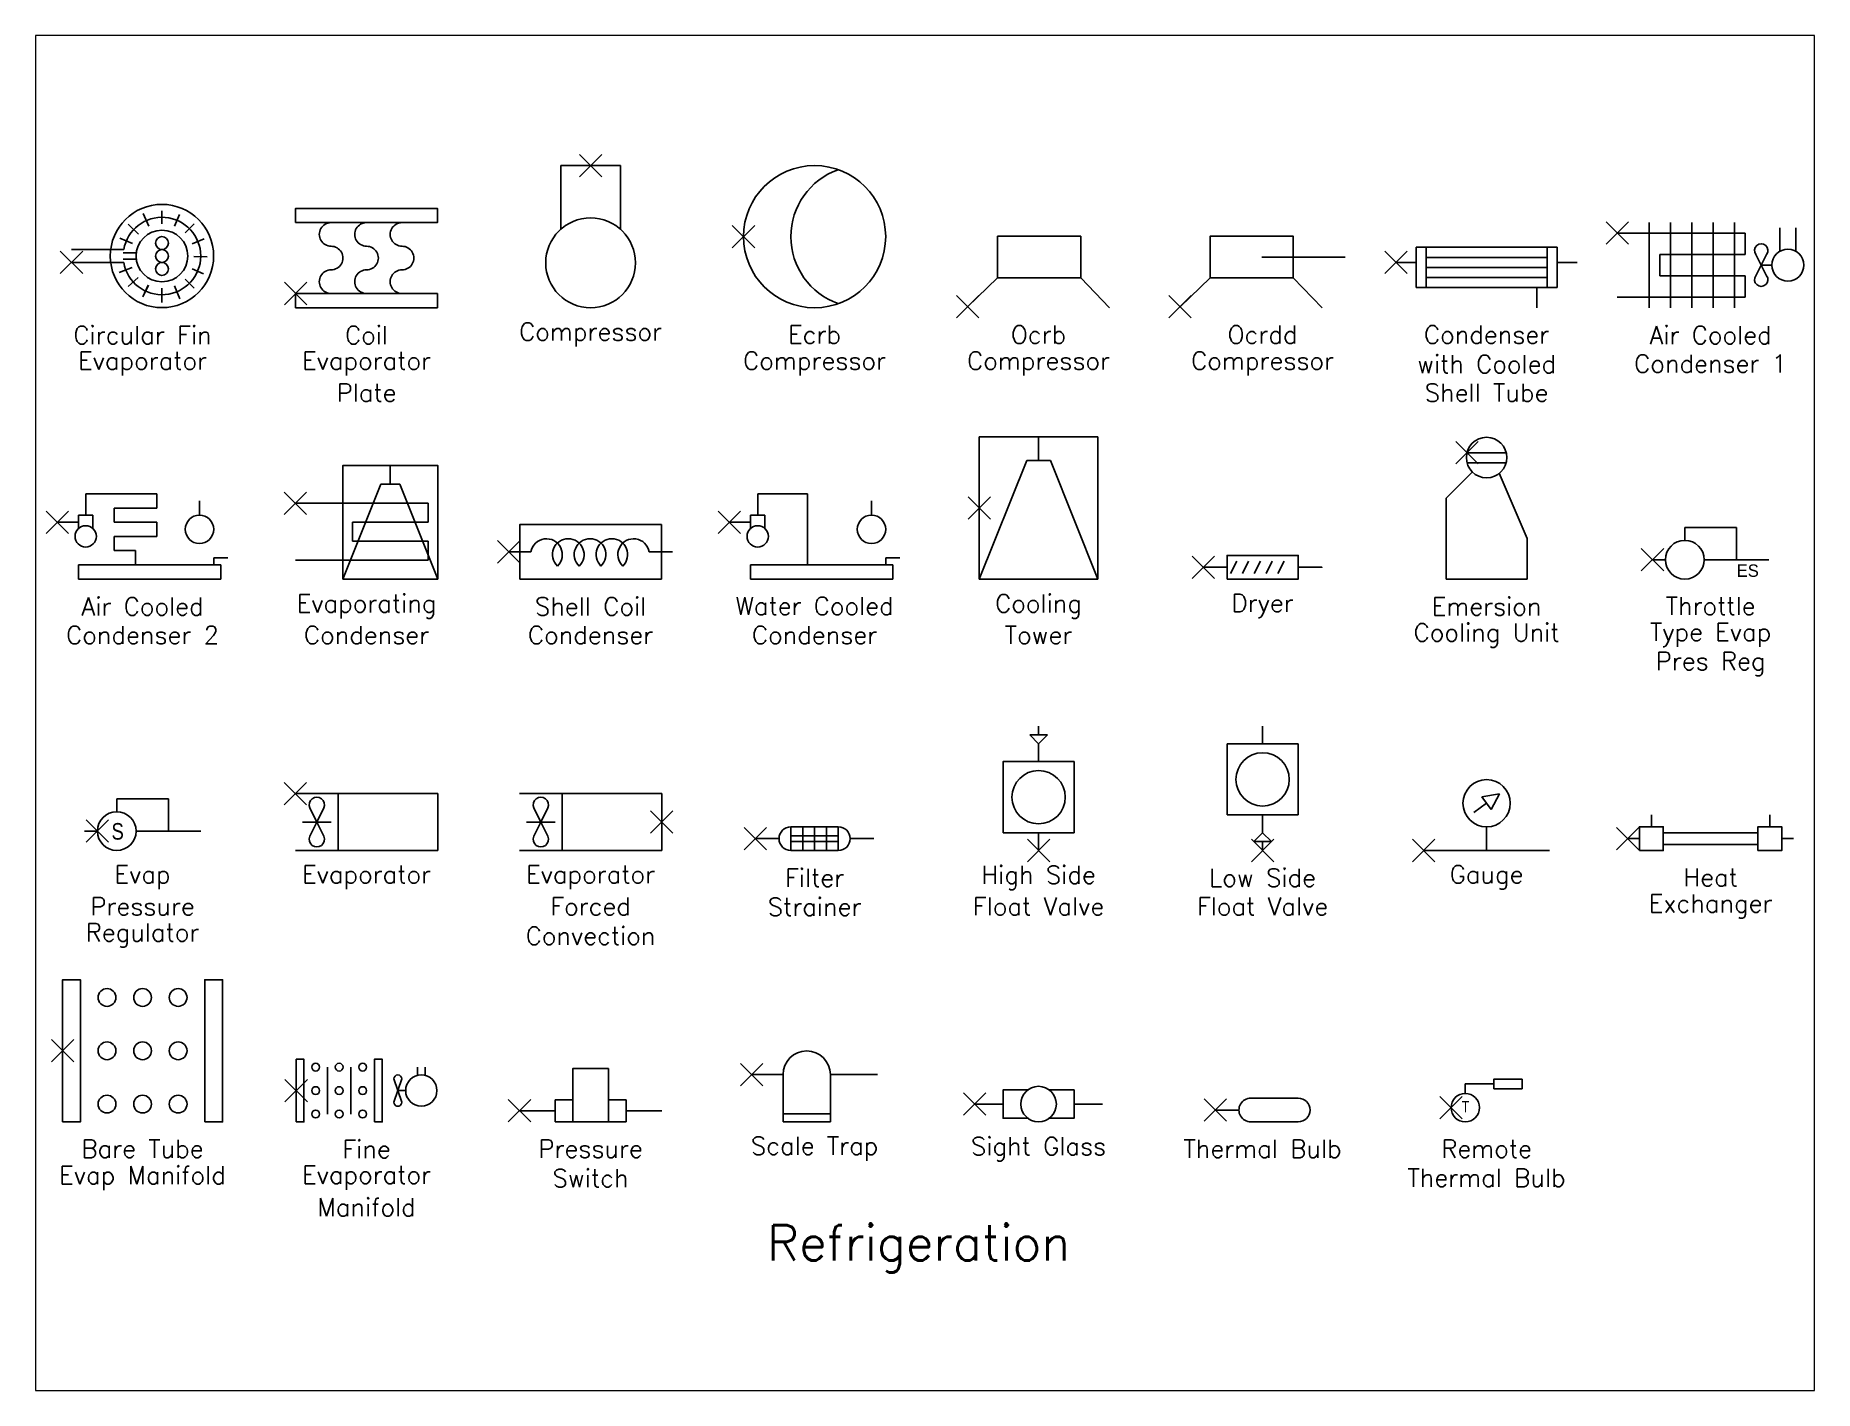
# Paper-space layout 'Layout1' of a CAD drawing. Header units: inches. Extents: x 1.05 to 9.45, y 0.8 to 7.2.
# The model-space entities are those that its viewports show. They can reach past a viewport. Long polylines and large blocks are cut down to what shows.
import ezdxf
from ezdxf.enums import TextEntityAlignment as Align

# ---------------------------------------------------------------- set-up
doc = ezdxf.new("R2010")
doc.units = ezdxf.units.IN
doc.header["$MEASUREMENT"] = 0
doc.linetypes.add('DOTS', pattern=[0.1, 0.05, -0.05])
doc.layers.add('Block origin', color=7, linetype='Continuous')
doc.layers.add('Text', color=6, linetype='Continuous')
doc.styles.add('ATTR', font='romans.shx', dxfattribs={"width": 0.8, "height": 0.24})
doc.styles.add('blk_label', font='romans.shx')

psp = doc.layouts.get("Layout1")

msp = doc.modelspace()

# ---------------------------------------------------------------- texts
at = {"style": 'ATTR', "width": 0.8, "flags": 9}
for tag, p, height in [('ESTCODE', (211.52, 7.65), 0.0000612), ('ESTCODE', (216.18, -91.63), 0.0000299), ('ESTMISC', (216.18, -91.63), 0.0000299), ('ESTPARA1', (216.18, -91.63), 0.0000299)]:
    msp.add_attdef(tag, p, '', height=height, dxfattribs=at)
at = {"layer": 'Text', "style": 'blk_label'}
for s, height, p in [('Circular Fin', 3.0243, (0, -4.54)), ('Coil', 3.024, (37.8, -4.54)), ('Compressor', 3.024, (75.61, -4.54)), ('Air Cooled', 3.024, (264.63, -4.54)), ('Ecrb', 3.024, (113.41, -4.54)), ('Ocrb', 3.024, (151.21, -4.54)), ('Ocrdd', 3.024, (189.02, -4.54)), ('Condenser', 3.024, (226.82, -4.54)), ('Evaporator', 3.024, (0, -9.44)), ('Evaporator', 3.024, (37.8, -9.44)), ('Compressor', 3.024, (113.41, -9.44)), ('Compressor', 3.024, (151.21, -9.44)), ('Compressor', 3.024, (189.02, -9.44)), ('with Cooled', 3.0243, (226.82, -9.44)), ('Condenser 1', 3.0243, (264.63, -9.44)), ('Plate', 3.024, (37.8, -14.34)), ('Shell Tube', 3.024, (226.82, -14.34)), ('Air Cooled', 3.024, (0, -50.35)), ('Evaporating', 3.0243, (37.8, -50.35)), ('Shell Coil', 3.024, (75.61, -50.35)), ('Water Cooled', 3.0243, (113.41, -50.35)), ('Cooling', 3.024, (151.21, -50.35)), ('Dryer', 3.024, (189.02, -50.35)), ('Emersion', 3.024, (226.82, -50.35)), ('Throttle', 3.024, (264.63, -50.35)), ('Condenser 2', 3.0243, (0, -55.25)), ('Condenser', 3.024, (37.8, -55.25)), ('Condenser', 3.024, (75.61, -55.25)), ('Condenser', 3.024, (113.41, -55.25)), ('Tower', 3.024, (151.21, -55.25)), ('Cooling Unit', 3.0243, (226.82, -55.25)), ('Type Evap', 3.024, (264.63, -55.25)), ('Pres Reg', 3.024, (264.63, -60.15)), ('Evap', 3.024, (0, -96.16)), ('Evaporator', 3.024, (37.8, -96.16)), ('Evaporator', 3.024, (75.61, -96.16)), ('Filter', 3.024, (113.41, -96.16)), ('High Side', 3.024, (151.21, -96.16)), ('Low Side', 3.024, (189.02, -96.16)), ('Gauge', 3.024, (226.82, -96.16)), ('Heat', 3.024, (264.63, -96.16)), ('Exchanger', 3.024, (264.63, -101.06)), ('Pressure', 3.024, (0, -101.06)), ('Forced', 3.024, (75.61, -101.06)), ('Strainer', 3.024, (113.41, -101.06)), ('Float Valve', 3.0243, (151.21, -101.06)), ('Float Valve', 3.0243, (189.02, -101.06)), ('Regulator', 3.024, (0, -105.96)), ('Convection', 3.024, (75.61, -105.96)), ('Bare Tube', 3.024, (0, -141.98)), ('Fine', 3.024, (37.8, -141.98)), ('Pressure', 3.024, (75.61, -141.98)), ('Scale Trap', 3.024, (113.41, -141.98)), ('Sight Glass', 3.0243, (151.21, -141.98)), ('Thermal Bulb', 3.0243, (189.02, -141.98)), ('Remote', 3.024, (226.82, -141.98)), ('Evap Manifold', 3.0243, (0, -146.88)), ('Evaporator', 3.024, (37.8, -146.88)), ('Switch', 3.024, (75.61, -146.88)), ('Thermal Bulb', 3.0243, (226.82, -146.88)), ('Manifold', 3.024, (37.8, -151.78)), ('Refrigeration', 6, (130.99, -158.71))]:
    msp.add_text(s, height=height, dxfattribs=at).set_placement(p, align=Align.MIDDLE)

# ---------------------------------------------------------------- blocks, each defined once
blk = doc.blocks.new('Circular Fin Evaporator')
for p, q in [((11.3273, 4.79731), (9.5406, 6.48159)), ((13.0396, 6.15072), (12.1019, 8.28775)), ((15.26, 6.54), (15.26, 8.72)), ((18.2413, 8.11345), (17.3918, 6.11206)), ((20.71, 6.54), (19.1561, 4.98609)), ((10.2673, 3.20927), (8.1653, 4.10155)), ((22.4063, 3.97727), (20.3705, 3.15475)), ((0, 2.18), (8.8213, 2.18)), ((8.8107, 0), (0, 0)), ((10.9481, 1.63501), (8.72, 1.63501)), ((8.72, 0.545), (10.9481, 0.545)), ((20.6532, 0.99587), (22.8889, 0.95684)), ((10.2406, -0.83677), (8.0645, -1.67211)), ((11.2396, -2.53001), (9.5323, -4.0673)), ((20.71, -4.36), (19.1552, -2.80511)), ((22.2835, -1.89129), (20.3713, -1.0796)), ((12.9725, -3.81555), (12.0354, -5.82513)), ((12.0354, -5.82513), (12.9568, -3.84938)), ((15.2175, -6.76999), (15.2307, -4.32549)), ((18.292, -6.16177), (17.3534, -3.91689))]:
    blk.add_line(p, q)
for centre, radius in [((15.26, 1.09), 8.72), ((15.26, 1.09), 4.36), ((15.26, 3.27), 1.09), ((15.26, 1.09), 1.09), ((15.26, -1.09), 1.09)]:
    blk.add_circle(centre, radius)
blk.add_arc((15.26, 1.09), 6.54, 189.5928, 170.3916)
at = {"style": 'ATTR', "width": 0.8, "flags": 9}
blk.add_attdef('ESTCODE', (0, 0), '', height=0.000048, dxfattribs=at)
blk = doc.blocks.new('Coil Evaporator Plate')
for points in [[(0, 11.97), (0, 14.364), (23.9401, 14.364), (23.9401, 11.97)], [(0, -2.394), (0, 0), (23.9401, 0), (23.9401, -2.394)]]:
    blk.add_lwpolyline(points, close=True)
for centre, start, end in [((5.985, 9.97508), 89.99998, 270), ((11.97, 9.97508), 89.99998, 270), ((17.955, 9.97508), 89.99998, 270), ((5.9851, 5.98524), 270, 90.00002), ((11.97, 5.98524), 270, 90.00002), ((17.9551, 5.98524), 270, 90.00002), ((5.985, 1.9954), 89.99998, 270), ((11.97, 1.9954), 89.99998, 270), ((17.955, 1.9954), 89.99998, 270)]:
    blk.add_arc(centre, 1.99492, start, end)
at = {"style": 'ATTR', "width": 0.8, "flags": 9}
blk.add_attdef('ESTCODE', (0, 0), '', height=0.0000479, dxfattribs=at)
blk = doc.blocks.new('Compressor')
for p, q in [((-5.05003, -10.7822), (-5.05001, 0)), ((-5.05001, 0), (5.05001, 0)), ((5.05001, 0), (5.05001, -10.8262))]:
    blk.add_line(p, q)
blk.add_circle((0.00001, -16.4125), 7.575)
at = {"style": 'ATTR', "width": 0.8, "flags": 9}
blk.add_attdef('ESTCODE', (0, 0), '', height=0.0000615, dxfattribs=at)
blk = doc.blocks.new('Ecrb Compressor')
blk.add_circle((12, 0), 12)
blk.add_arc((20, 0), 12, 109.5804, 250.5288)
at = {"style": 'ATTR', "width": 0.8, "flags": 9}
blk.add_attdef('ESTCODE', (0, 0), '', height=0.000048, dxfattribs=at)
blk = doc.blocks.new('Ocrb Compressor')
for p, q in [((5.0498, 4.8765), (0, 0)), ((19.0898, 4.8765), (23.9663, -0.1733))]:
    blk.add_line(p, q)
blk.add_lwpolyline([(5.0498, 4.8765), (5.0498, 11.8965), (19.0898, 11.8965), (19.0898, 4.8765)], close=True)
at = {"style": 'ATTR', "width": 0.8, "flags": 9}
blk.add_attdef('ESTCODE', (0, 0), '', height=0.0000479, dxfattribs=at)
blk = doc.blocks.new('Ocrdd Compressor')
for p, q in [((13.8248, 8.3865), (27.8648, 8.3865)), ((5.0498, 4.8765), (0, 0)), ((19.0898, 4.8765), (23.9663, -0.1733))]:
    blk.add_line(p, q)
blk.add_lwpolyline([(5.0498, 4.8765), (5.0498, 11.8965), (19.0898, 11.8965), (19.0898, 4.8765)], close=True)
at = {"style": 'ATTR', "width": 0.8, "flags": 9}
blk.add_attdef('ESTCODE', (0, 0), '', height=0.0000557, dxfattribs=at)
blk = doc.blocks.new('Air Cooled Condenser 1')
for p, q in [((0, 0), (21.6, 0)), ((5.39999, 1.8), (5.39999, -12.6)), ((9, -12.6), (9, 1.8)), ((12.6, 1.8), (12.6, -12.6)), ((16.20001, -12.6), (16.20001, 1.8)), ((19.8, 1.8), (19.8, -12.6)), ((21.6, 0), (21.6, -3.6)), ((27.45, -3.079), (27.45, 0.9)), ((30.14999, -3.079), (30.14999, 0.9)), ((7.20001, -3.6), (7.20001, -7.2)), ((21.6, -3.6), (7.20001, -3.6)), ((24.3, -5.4), (23.39999, -3.6)), ((23.39999, -7.2), (24.3, -5.4)), ((25.2, -3.6), (24.3, -5.4)), ((26.1, -5.4), (24.3, -5.4)), ((24.3, -5.4), (25.2, -7.2)), ((7.20001, -7.2), (21.6, -7.2)), ((21.6, -7.2), (21.6, -10.8)), ((21.6, -10.8), (0, -10.8))]:
    blk.add_line(p, q)
blk.add_circle((28.8, -5.4), 2.7)
for centre, start, end in [((24.3, -2.925), 323.1301, 216.8699), ((24.3, -7.875), 143.1301, 36.8699)]:
    blk.add_arc(centre, 1.125, start, end)
at = {"style": 'ATTR', "width": 0.8, "flags": 9}
blk.add_attdef('ESTCODE', (0, 0), '', height=0.000063, dxfattribs=at)
blk = doc.blocks.new('Air Cooled Condenser 2')
for p, q in [((4.7999, 4.8), (4.7999, 1.2)), ((16.7999, 4.8), (4.7999, 4.8)), ((16.7999, 2.4), (16.7999, 4.8)), ((24, 1.2), (24, 3.6)), ((3.6, 0), (0, 0)), ((3.6, 1.2), (3.6, -1.2)), ((3.6, 1.2), (6, 1.2)), ((6, 1.2), (6, -1.2)), ((9.6, 2.4), (16.7999, 2.4)), ((9.6, 0), (9.6, 2.4)), ((16.7999, 0), (9.6, 0)), ((16.7999, -2.4), (16.7999, 0)), ((9.6, -2.4), (16.7999, -2.4)), ((9.6, -4.8), (9.6, -2.4)), ((13.2, -4.8), (9.6, -4.8)), ((13.2, -7.2), (13.2, -4.8)), ((26.4, -6), (28.8, -6)), ((26.4, -7.2), (26.4, -6))]:
    blk.add_line(p, q)
blk.add_lwpolyline([(3.6, -9.6), (3.6, -7.2), (27.6, -7.2), (27.6, -9.6)], close=True)
for centre, radius in [((24, -1.2), 2.4), ((4.8, -2.4), 1.8)]:
    blk.add_circle(centre, radius)
at = {"style": 'ATTR', "width": 0.8, "flags": 9}
blk.add_attdef('ESTCODE', (0, 0), '', height=0.0000576, dxfattribs=at)
blk = doc.blocks.new('Evaporating Condenser')
at = {"linetype": 'DOTS'}
for p, q in [((14.4, 3.2), (8, -12.8)), ((24, -12.8), (17.6, 3.2))]:
    blk.add_line(p, q, dxfattribs=at)
for p, q in [((14.4, 3.2), (17.6, 3.2)), ((22.4, 0), (0, 0)), ((22.4, 0), (22.4, -3.2)), ((22.4, -3.2), (9.6, -3.2)), ((9.6, -3.2), (9.6, -6.4)), ((9.6, -6.4), (22.4, -6.4)), ((22.4, -6.4), (22.4, -9.6)), ((22.4, -9.6), (0, -9.6))]:
    blk.add_line(p, q)
for points in [[(8, -12.8), (8, 6.4), (24, 6.4), (24, -12.8)], [(16, 3.2), (16, 6.4), (16, 6.4), (16, 3.2)]]:
    blk.add_lwpolyline(points, close=True)
at = {"style": 'ATTR', "width": 0.8, "flags": 9}
blk.add_attdef('ESTCODE', (0, 0), '', height=0.000048, dxfattribs=at)
blk = doc.blocks.new('Shell Coil Condenser')
for p, q in [((0, 0), (3.72176, 0)), ((23.69509, -0.0014), (27.60001, 0))]:
    blk.add_line(p, q)
blk.add_lwpolyline([(1.84, -4.5999), (1.84, 4.6), (25.76, 4.6), (25.76, -4.5999)], close=True)
for centre, start, end in [((6.348, -0.4599), 313.6028, 170.0651), ((10.028, -0.4599), 313.6028, 226.3972), ((13.708, -0.4599), 313.6028, 226.3972), ((17.38799, -0.4599), 313.6028, 226.3972), ((21.06799, -0.4599), 9.900754, 226.3972)]:
    blk.add_arc(centre, 2.668, start, end)
at = {"style": 'ATTR', "width": 0.8, "flags": 9}
blk.add_attdef('ESTCODE', (0, 0), '', height=0.0000552, dxfattribs=at)
blk = doc.blocks.new('Water Cooled Condenser')
for p, q in [((4.79999, 4.8), (4.79999, 1.2)), ((13.19998, 4.8), (4.79999, 4.8)), ((13.19998, -7.2), (13.19998, 4.8)), ((24, 1.2), (24, 3.6)), ((3.59999, 0), (0, 0)), ((3.59999, 1.2), (3.59999, -1.2)), ((3.59999, 1.2), (6, 1.2)), ((6, 1.2), (6, -1.2)), ((26.39999, -6), (28.79998, -6)), ((26.39999, -7.2), (26.39999, -6))]:
    blk.add_line(p, q)
blk.add_lwpolyline([(3.59999, -9.6), (3.59999, -7.2), (27.59999, -7.2), (27.59999, -9.6)], close=True)
for centre, radius in [((23.99998, -1.2), 2.4), ((4.79999, -2.4), 1.8)]:
    blk.add_circle(centre, radius)
at = {"style": 'ATTR', "width": 0.8, "flags": 9}
blk.add_attdef('ESTCODE', (0, 0), '', height=0.0000576, dxfattribs=at)
blk = doc.blocks.new('Dryer')
for p, q in [((5.6232, 0.9981), (4.5907, -1.0815)), ((7.6232, 0.9981), (6.5907, -1.0815)), ((9.6232, 0.9981), (8.5907, -1.0815)), ((11.6232, 0.9981), (10.5907, -1.0815)), ((13.6232, 0.9981), (12.5907, -1.0815))]:
    blk.add_line(p, q)
for points in [[(0, 0), (0, 0), (4, 0), (4, 0)], [(4, -2), (4, 2), (16, 2), (16, -2)], [(16, 0), (16, 0), (20, 0), (20, 0)]]:
    blk.add_lwpolyline(points, close=True)
at = {"style": 'ATTR', "width": 0.8, "flags": 9}
blk.add_attdef('ESTCODE', (0, 0), '', height=0.00004, dxfattribs=at)
blk = doc.blocks.new('Emersion Cooling Unit')
for p, q in [((0, 0), (6.6212, 0)), ((6.59267, -1.71), (0, -1.71)), ((-3.53893, -7.6558), (0.8997, -3.2172)), ((10.14108, -14.4958), (5.41696, -3.4729)), ((-3.53893, -21.3358), (-3.53893, -7.6558)), ((10.14108, -21.3358), (10.14108, -14.4958)), ((-3.53893, -21.3358), (10.14108, -21.3358))]:
    blk.add_line(p, q)
blk.add_circle((3.30109, -0.8158), 3.42)
at = {"style": 'ATTR', "width": 0.8, "flags": 9}
blk.add_attdef('ESTCODE', (0, 0), '', height=0.0000599, dxfattribs=at)
blk = doc.blocks.new('Throttle Type Evap Pres Reg')
for p, q in [((5.45001, 5.4499), (14.17001, 5.4499)), ((5.45001, 3.2699), (5.45001, 5.4499)), ((14.17001, 5.4499), (14.17001, 0)), ((2.18, 0), (0, 0)), ((8.72001, 0), (19.62001, 0))]:
    blk.add_line(p, q)
blk.add_circle((5.45001, 0), 3.27)
blk.add_text('ES', height=2.1).set_placement((14.19001, -2.8901))
at = {"style": 'ATTR', "width": 0.8, "flags": 9}
blk.add_attdef('ESTCODE', (0, 0), '', height=0.0000392, dxfattribs=at)
blk = doc.blocks.new('Evap Pressure Regulator')
for p, q in [((3.27, 3.2699), (3.27, 5.4499)), ((3.27, 5.4499), (11.99, 5.4499)), ((11.99, 5.4499), (11.99, 0)), ((0, 0), (-2.18, 0)), ((6.54, 0), (17.44, 0))]:
    blk.add_line(p, q)
blk.add_circle((3.27, 0), 3.27)
at = {"width": 0.8333}
blk.add_text('S', height=2.8, dxfattribs=at).set_placement((2.3872, -1.4366))
at = {"style": 'ATTR', "width": 0.8, "flags": 9}
blk.add_attdef('ESTCODE', (0, 0), '', height=0.0000392, dxfattribs=at)
blk = doc.blocks.new('Evaporator')
for p, q in [((0, 0), (23.99998, 0)), ((7.2, 0), (7.2, -9.6001)), ((23.99998, 0), (23.99998, -9.6001)), ((3.6, -4.8001), (2.39999, -2.4001)), ((4.8, -2.4001), (3.6, -4.8001)), ((1.19999, -4.8001), (6, -4.8001)), ((3.6, -4.8001), (2.39999, -7.2001)), ((4.8, -7.2001), (3.6, -4.8001)), ((23.99998, -9.6001), (0, -9.6001))]:
    blk.add_line(p, q)
for centre, start, end in [((3.6, -1.9001), 337.3801, 202.6199), ((3.6, -7.7), 157.3801, 22.61987)]:
    blk.add_arc(centre, 1.3, start, end)
at = {"style": 'ATTR', "width": 0.8, "flags": 9}
blk.add_attdef('ESTCODE', (0, 0), '', height=0.000048, dxfattribs=at)
blk = doc.blocks.new('Filter Strainer')
for p, q in [((4, 0), (0, 0)), ((6, -2), (6, 2)), ((6, 2), (14, 2)), ((6, 0.5), (14, 0.5)), ((8, 2), (8, -2)), ((10, -2), (10, 2)), ((12, 2), (12, -2)), ((14, -2), (14, 2)), ((16, 0), (20, 0)), ((14, -0.5), (6, -0.5)), ((14, -2), (6, -2))]:
    blk.add_line(p, q)
for centre, start, end in [((6, 0), 90.0001, 269.9999), ((14, 0), 270, 90)]:
    blk.add_arc(centre, 2, start, end)
at = {"style": 'ATTR', "width": 0.8, "flags": 9}
blk.add_attdef('ESTCODE', (0, 0), '', height=0.00004, dxfattribs=at)
blk = doc.blocks.new('Heat Exchanger')
for p, q in [((4, 2), (4, 4)), ((24, 4), (24, 2)), ((0, 0), (2, 0)), ((6, 1), (22, 1)), ((26, 0), (28, 0)), ((22, -1), (6, -1))]:
    blk.add_line(p, q)
for points in [[(2, -2), (2, 2), (6, 2), (6, -2)], [(22, -2), (22, 2), (26, 2), (26, -2)]]:
    blk.add_lwpolyline(points, close=True)
at = {"style": 'ATTR', "width": 0.8, "flags": 9}
blk.add_attdef('ESTCODE', (0, 0), '', height=0.000056, dxfattribs=at)
blk = doc.blocks.new('Bare Tube Evap Manifold')
for points in [[(0, -12), (0, 12), (3, 12), (3, -12)], [(24, -12), (24, 12), (27, 12), (27, -12)]]:
    blk.add_lwpolyline(points, close=True)
for centre in [(7.5, 9), (13.5001, 9), (19.5, 9), (7.5, 0), (13.5001, 0), (19.5, 0), (7.5, -9), (13.5001, -9), (19.5, -9)]:
    blk.add_circle(centre, 1.5)
at = {"style": 'ATTR', "width": 0.8, "flags": 9}
blk.add_attdef('ESTCODE', (0, 0), '', height=0.000054, dxfattribs=at)
blk = doc.blocks.new('Fine Evaporator Manifold')
for p, q in [((5.28, -3.9599), (5.28, 3.96)), ((9.24, -3.9599), (9.24, 3.96)), ((20.46, 3.96), (20.46, 2.5457)), ((21.78, 2.5338), (21.78, 3.96)), ((17.16, 0), (16.5, 1.9801)), ((17.16, 0), (16.5, -1.98)), ((17.82, 1.9801), (17.16, 0)), ((17.82, -1.98), (17.16, 0)), ((18.48, 0), (17.16, 0))]:
    blk.add_line(p, q)
for points in [[(0, -5.2799), (0, 5.28), (1.32, 5.28), (1.32, -5.2799)], [(13.2, -5.2799), (13.2, 5.28), (14.52, 5.28), (14.52, -5.2799)]]:
    blk.add_lwpolyline(points, close=True)
for centre, radius in [((3.3, 3.96), 0.66), ((7.26, 3.96), 0.66), ((11.22, 3.96), 0.66), ((3.3, 0), 0.66), ((7.26, 0), 0.66), ((11.22, 0), 0.66), ((21.12, 0), 2.64), ((3.3, -3.9599), 0.66), ((7.26, -3.9599), 0.66), ((11.22, -3.9599), 0.66)]:
    blk.add_circle(centre, radius)
for centre, start, end in [((17.16, 1.9801), 0, 180), ((17.16, -1.98), 180, 0.00001)]:
    blk.add_arc(centre, 0.66, start, end)
at = {"style": 'ATTR', "width": 0.8, "flags": 9}
blk.add_attdef('ESTCODE', (0, 0), '', height=0.0000475, dxfattribs=at)
blk = doc.blocks.new('Pressure Switch')
for p, q in [((6, 0), (0, 0)), ((9, 1.875), (6, 1.875)), ((6, 1.875), (6, -1.875)), ((18, 1.875), (15, 1.875)), ((18, -1.875), (18, 1.875)), ((18, 0), (24, 0)), ((6, -1.875), (9, -1.875)), ((15, -1.875), (18, -1.875))]:
    blk.add_line(p, q)
blk.add_lwpolyline([(9, -1.875), (9, 7.125), (15, 7.125), (15, -1.875)], close=True)
at = {"style": 'ATTR', "width": 0.8, "flags": 9}
blk.add_attdef('ESTCODE', (0, 0), '', height=0.000048, dxfattribs=at)
blk = doc.blocks.new('Scale Trap')
for p, q in [((5.32, 0), (0, 0)), ((5.32, 0), (5.32, -7.98)), ((13.3, 0), (21.28, 0)), ((13.3, -7.98), (13.3, 0)), ((5.32, -6.65), (13.3, -6.65)), ((5.32, -7.98), (13.3, -7.98))]:
    blk.add_line(p, q)
blk.add_arc((9.31, 0), 3.99, 0, 180)
at = {"style": 'ATTR', "width": 0.8, "flags": 9}
blk.add_attdef('ESTCODE', (0, 0), '', height=0.0000426, dxfattribs=at)
blk = doc.blocks.new('Thermal Bulb')
for p, q in [((4, 0), (0, 0)), ((14, 2), (6, 2)), ((6, -2), (14, -2))]:
    blk.add_line(p, q)
for centre, start, end in [((6, 0), 89.9999, 270.0001), ((14, 0), 270, 90)]:
    blk.add_arc(centre, 2, start, end)
at = {"style": 'ATTR', "width": 0.8, "flags": 9}
blk.add_attdef('ESTCODE', (0, 0), '', height=0.000032, dxfattribs=at)
blk = doc.blocks.new('Remote Thermal Bulb')
for points in [[(2.4, 2.39999), (2.4, 4), (2.4, 4), (2.4, 2.39999)], [(2.4, 4), (2.4, 4), (7.2, 4), (7.2, 4)], [(7.2, 3.20001), (7.2, 4.80001), (12, 4.80001), (12, 3.20001)]]:
    blk.add_lwpolyline(points, close=True)
blk.add_circle((2.4, 0), 2.4)
at = {"width": 0.8333}
blk.add_text('T', height=1.92, dxfattribs=at).set_placement((1.7862, -0.79242))
at = {"style": 'ATTR', "width": 0.8, "flags": 9}
blk.add_attdef('ESTCODE', (0, 0), '', height=0.000024, dxfattribs=at)
blk = doc.blocks.new('Condenser with Cooled Shell Tube')
for p, q in [((3.39999, 0), (0, 0)), ((3.39999, 2.55), (27.2, 2.55)), ((3.39999, -4.25), (3.39999, 2.55)), ((5.09999, 2.55), (5.09999, -4.25)), ((5.09999, 0.85), (25.5, 0.85)), ((25.5, -4.25), (25.5, 2.55)), ((27.2, 2.55), (27.2, -4.25)), ((27.2, 0), (30.6, 0)), ((25.5, -0.85), (5.09999, -0.85)), ((5.09999, -2.55), (25.5, -2.55)), ((27.2, -4.25), (3.39999, -4.25)), ((23.79998, -4.25), (23.79998, -7.65))]:
    blk.add_line(p, q)
blk = doc.blocks.new('Evaporator Forced Convection')
at = {"color": 7}
for p, q in [((-24.00003, 4.80001), (0, 4.80001)), ((-16.80003, 4.80001), (-16.80003, -4.8)), ((0, 4.80001), (0, -4.8)), ((-20.40003, -0.00001), (-21.60003, 2.4)), ((-19.20003, 2.4), (-20.40003, -0.00001)), ((-22.80003, -0.00001), (-18.00003, -0.00001)), ((-20.40003, -0.00001), (-21.60003, -2.40001)), ((-19.20003, -2.40001), (-20.40003, -0.00001)), ((0, -4.8), (-24.00003, -4.8))]:
    blk.add_line(p, q, dxfattribs=at)
for centre, start, end in [((-20.40003, 2.9), 337.3801, 202.6199), ((-20.40003, -2.89999), 157.3801, 22.61987)]:
    blk.add_arc(centre, 1.3, start, end, dxfattribs=at)
at = {"style": 'ATTR', "width": 0.8, "flags": 9}
for tag in ['ESTPARA1', 'ESTMISC', 'ESTCODE']:
    blk.add_attdef(tag, (0, 0), '', height=0.000024, dxfattribs=at)
blk = doc.blocks.new('Cooling Tower')
at = {"color": 7}
for p, q in [((0, -12), (0, 12)), ((0, 12), (20, 12)), ((10, 12), (10, 8)), ((20, 12), (20, -12)), ((8, 8), (12, 8)), ((20, -12), (0, -12))]:
    blk.add_line(p, q, dxfattribs=at)
at = {"color": 7, "linetype": 'DOTS'}
for p, q in [((8, 8), (0, -12)), ((12, 8), (20, -12))]:
    blk.add_line(p, q, dxfattribs=at)
at = {"style": 'ATTR', "width": 0.8, "flags": 9}
for tag in ['ESTPARA1', 'ESTMISC', 'ESTCODE']:
    blk.add_attdef(tag, (0, 0), '', height=0.00006, dxfattribs=at)
blk = doc.blocks.new('High Side Float Valve')
at = {"color": 7}
for p, q in [((-1.5, 19.5), (1.5, 19.5)), ((0, 18), (-1.5, 19.5)), ((0, 19.5), (0, 21)), ((1.5, 19.5), (0, 18)), ((0, 15), (0, 18)), ((0, 3), (0, 0))]:
    blk.add_line(p, q, dxfattribs=at)
blk.add_lwpolyline([(-6, 3), (-6, 15), (6, 15), (6, 3)], close=True, dxfattribs=at)
blk.add_circle((0, 9), 4.5, dxfattribs=at)
at = {"style": 'ATTR', "width": 0.8, "flags": 9}
for tag in ['ESTPARA1', 'ESTMISC', 'ESTCODE']:
    blk.add_attdef(tag, (0, 0), '', height=0.0000525, dxfattribs=at)
blk = doc.blocks.new('Low Side Float Valve')
at = {"color": 7}
for p, q in [((0, 18), (0, 20.99999)), ((-6, 5.99999), (-6, 18)), ((-6, 18), (6, 18)), ((6, 18), (6, 5.99999)), ((6, 5.99999), (-6, 5.99999)), ((0, 5.99999), (0, 3)), ((-1.5, 1.5), (0, 3)), ((1.5, 1.5), (-1.5, 1.5)), ((0, 3), (1.5, 1.5)), ((0, 1.5), (0, 0))]:
    blk.add_line(p, q, dxfattribs=at)
blk.add_circle((0, 12), 4.5, dxfattribs=at)
at = {"style": 'ATTR', "width": 0.8, "flags": 9}
for tag in ['ESTPARA1', 'ESTMISC', 'ESTCODE']:
    blk.add_attdef(tag, (0, 0), '', height=0.0000525, dxfattribs=at)
blk = doc.blocks.new('Gauge')
at = {"color": 7}
for p, q in [((12.79199, 9.54349), (9.85824, 9.05598)), ((9.85824, 9.05598), (10.64, 7.97999)), ((11.42175, 6.90401), (12.79199, 9.54349)), ((10.64, 7.97999), (8.48802, 6.41647)), ((10.64, 7.97999), (11.42175, 6.90401)), ((10.64, 0), (10.64, 3.99)), ((0, 0), (21.28004, 0))]:
    blk.add_line(p, q, dxfattribs=at)
blk.add_circle((10.64, 7.97999), 3.99, dxfattribs=at)
blk = doc.blocks.new('Sight Glass')
at = {"color": 7}
for p, q in [((4.8, 0), (0, 0)), ((16.8, 0), (21.6, 0))]:
    blk.add_line(p, q, dxfattribs=at)
for points in [[(9.076, -2.40001), (4.8, -2.40001), (4.8, 2.40001), (8.9725, 2.40001)], [(12.6459, 2.40001), (16.8, 2.40001), (16.8, -2.40001), (12.4907, -2.40001)]]:
    blk.add_lwpolyline(points, dxfattribs=at)
blk.add_circle((10.8, 0), 3, dxfattribs=at)
at = {"style": 'ATTR', "width": 0.8, "flags": 9}
for tag in ['ESTPARA1', 'ESTMISC', 'ESTCODE']:
    blk.add_attdef(tag, (0, 0), '', height=0.000015, dxfattribs=at)

# ---------------------------------------------------------------- linework, layer by layer
at = {"layer": 'Block origin', "color": 1}
for p, q in [((73.72, 22.1), (77.5, 25.88)), ((73.72, 25.88), (77.5, 22.1)), ((99.52, 10.11), (103.3, 13.89)), ((99.52, 13.89), (103.3, 10.11)), ((246.98, 10.71), (250.76, 14.49)), ((246.98, 14.49), (250.76, 10.71)), ((-13.88, 5.75), (-10.1, 9.53)), ((-13.88, 9.53), (-10.1, 5.75)), ((209.63, 5.76), (213.41, 9.54)), ((209.63, 9.54), (213.41, 5.76)), ((23.94, 0.5), (27.72, 4.29)), ((23.94, 4.29), (27.72, 0.5)), ((137.34, -1.72), (141.12, 2.06)), ((137.34, 2.06), (141.12, -1.72)), ((173.2, -1.72), (176.98, 2.06)), ((173.2, 2.06), (176.98, -1.72)), ((221.63, -26.37), (225.41, -22.59)), ((221.63, -22.59), (225.41, -26.37)), ((23.91, -34.9), (27.69, -31.12)), ((23.91, -31.12), (27.69, -34.9)), ((139.32, -35.7), (143.1, -31.92)), ((139.32, -31.92), (143.1, -35.7)), ((-16.29, -38.1), (-12.51, -34.32)), ((-16.29, -34.32), (-12.51, -38.1)), ((97.12, -38.1), (100.9, -34.32)), ((97.12, -34.32), (100.9, -38.1)), ((59.92, -43.1), (63.7, -39.32)), ((59.92, -39.32), (63.7, -43.1)), ((177.13, -45.7), (180.91, -41.92)), ((177.13, -41.92), (180.91, -45.7)), ((252.93, -44.43), (256.71, -40.65)), ((252.93, -40.65), (256.71, -44.43)), ((23.91, -83.92), (27.69, -80.14)), ((23.91, -80.14), (27.69, -83.92)), ((-9.52, -90.25), (-5.74, -86.47)), ((-9.52, -86.47), (-5.74, -90.25)), ((85.72, -88.72), (89.5, -84.94)), ((85.72, -84.94), (89.5, -88.72)), ((101.52, -91.52), (105.3, -87.74)), ((101.52, -87.74), (105.3, -91.52)), ((149.32, -93.52), (153.11, -89.74)), ((149.32, -89.74), (153.11, -93.52)), ((187.13, -93.52), (190.91, -89.74)), ((187.13, -89.74), (190.91, -93.52)), ((214.29, -93.52), (218.07, -89.74)), ((214.29, -89.74), (218.07, -93.52)), ((248.73, -91.52), (252.51, -87.74)), ((248.73, -87.74), (252.51, -91.52)), ((-15.39, -127.33), (-11.61, -123.55)), ((-15.39, -123.55), (-11.61, -127.33)), ((100.88, -131.35), (104.66, -127.57)), ((100.88, -127.57), (104.66, -131.35)), ((24.03, -134.05), (27.81, -130.27)), ((24.03, -130.27), (27.81, -134.05)), ((61.72, -137.46), (65.5, -133.68)), ((61.72, -133.68), (65.5, -137.46)), ((138.52, -136.33), (142.3, -132.55)), ((138.52, -132.55), (142.3, -136.33)), ((179.13, -137.33), (182.91, -133.55)), ((179.13, -133.55), (182.91, -137.33)), ((218.93, -136.93), (222.71, -133.15)), ((218.93, -133.15), (222.71, -136.93))]:
    msp.add_line(p, q, dxfattribs=at)

# ---------------------------------------------------------------- block references
for name, p in [('Compressor', (75.61, 23.99)), ('Ecrb Compressor', (101.41, 12)), ('Circular Fin Evaporator', (-11.99, 7.64)), ('Coil Evaporator Plate', (25.83, 2.4)), ('Ocrb Compressor', (139.23, 0.17)), ('Ocrdd Compressor', (175.09, 0.17)), ('Air Cooled Condenser 1', (248.87, 12.6)), ('Condenser with Cooled Shell Tube', (211.52, 7.65)), ('Cooling Tower', (141.21, -33.81)), ('Emersion Cooling Unit', (223.52, -24.48)), ('Evaporating Condenser', (25.8, -33.01)), ('Air Cooled Condenser 2', (-14.4, -36.21)), ('Water Cooled Condenser', (99.01, -36.21)), ('Shell Coil Condenser', (61.81, -41.21)), ('Throttle Type Evap Pres Reg', (254.82, -42.54)), ('Dryer', (179.02, -43.81)), ('High Side Float Valve', (151.21, -91.63)), ('Low Side Float Valve', (189.02, -91.63)), ('Gauge', (216.18, -91.63)), ('Evap Pressure Regulator', (-7.63, -88.36)), ('Evaporator', (25.8, -82.03)), ('Evaporator Forced Convection', (87.61, -86.83)), ('Heat Exchanger', (250.62, -89.63)), ('Filter Strainer', (103.41, -89.63)), ('Bare Tube Evap Manifold', (-13.5, -125.44)), ('Scale Trap', (102.77, -129.46)), ('Fine Evaporator Manifold', (25.92, -132.16)), ('Pressure Switch', (63.61, -135.57)), ('Sight Glass', (140.41, -134.44)), ('Remote Thermal Bulb', (220.82, -135.04)), ('Thermal Bulb', (181.02, -135.44))]:
    msp.add_blockref(name, p)

msp.set_redraw_order([(e.dxf.handle, doc.entitydb.next_handle()) for e in msp.query("TEXT MTEXT ATTDEF DIMENSION ARC_DIMENSION")])  # texts and dimensions are drawn at this point

# ---------------------------------------------------------------- viewports
at = {"layer": '0'}
psp.add_viewport(center=(5.25, 4), size=(8.4, 6.4), view_center_point=(132.0425, -68.4169), view_height=228.724158, dxfattribs=at)

doc.saveas('drawing.dxf')
